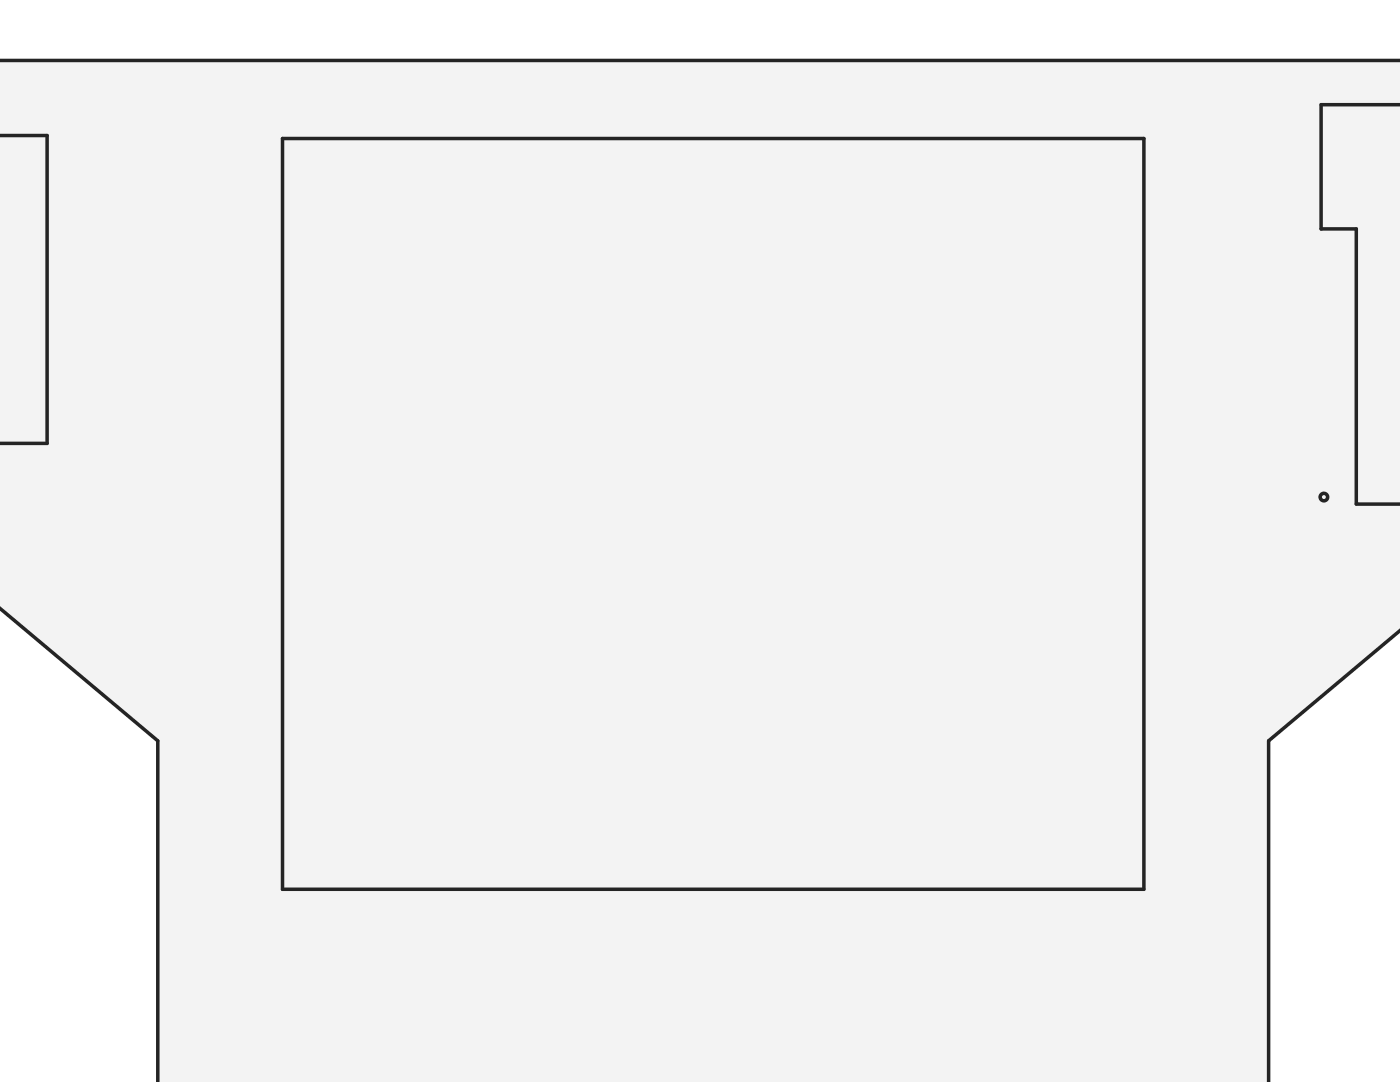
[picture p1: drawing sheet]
<svg xmlns="http://www.w3.org/2000/svg" width="279mm" height="216mm" viewBox="0 0 279 216" stroke-linecap="round" stroke-linejoin="round" font-family="sans-serif">
<g fill="#f1f3f5">
<path d="M-.1 12.1h279.5v203.8v-105.3l-26.2 37.2v68.1h-221.7v-68.1l-31.6-37.2v105.3z" fill-rule="evenodd"/>
<path d="M56.4 27.6h171.9v149.8h-171.9z" fill-rule="evenodd"/>
<path d="M263.7 20.9h15.7v79.7h-8.7v-54.9h-7z" fill-rule="evenodd"/>
<path d="M-.1 27h9.5v61.5h-9.5z" fill-rule="evenodd"/>
<circle cx="264.2" cy="99.2" r=".75"/>
</g>
<g fill="none" stroke="#212529" stroke-width=".7">
<path d="M-.1 12.1h279.5M-.1 27h9.5v61.5h-9.5M56.4 27.6h171.9v149.8h-171.9zM279.4 20.9h-15.7v24.8h7v54.9h8.7M-.1 121.4l31.6 26.4v68.1M279.4 125.8l-26.2 22v68.1"/>
<circle cx="264.2" cy="99.2" r=".75"/>
</g>
</svg>
